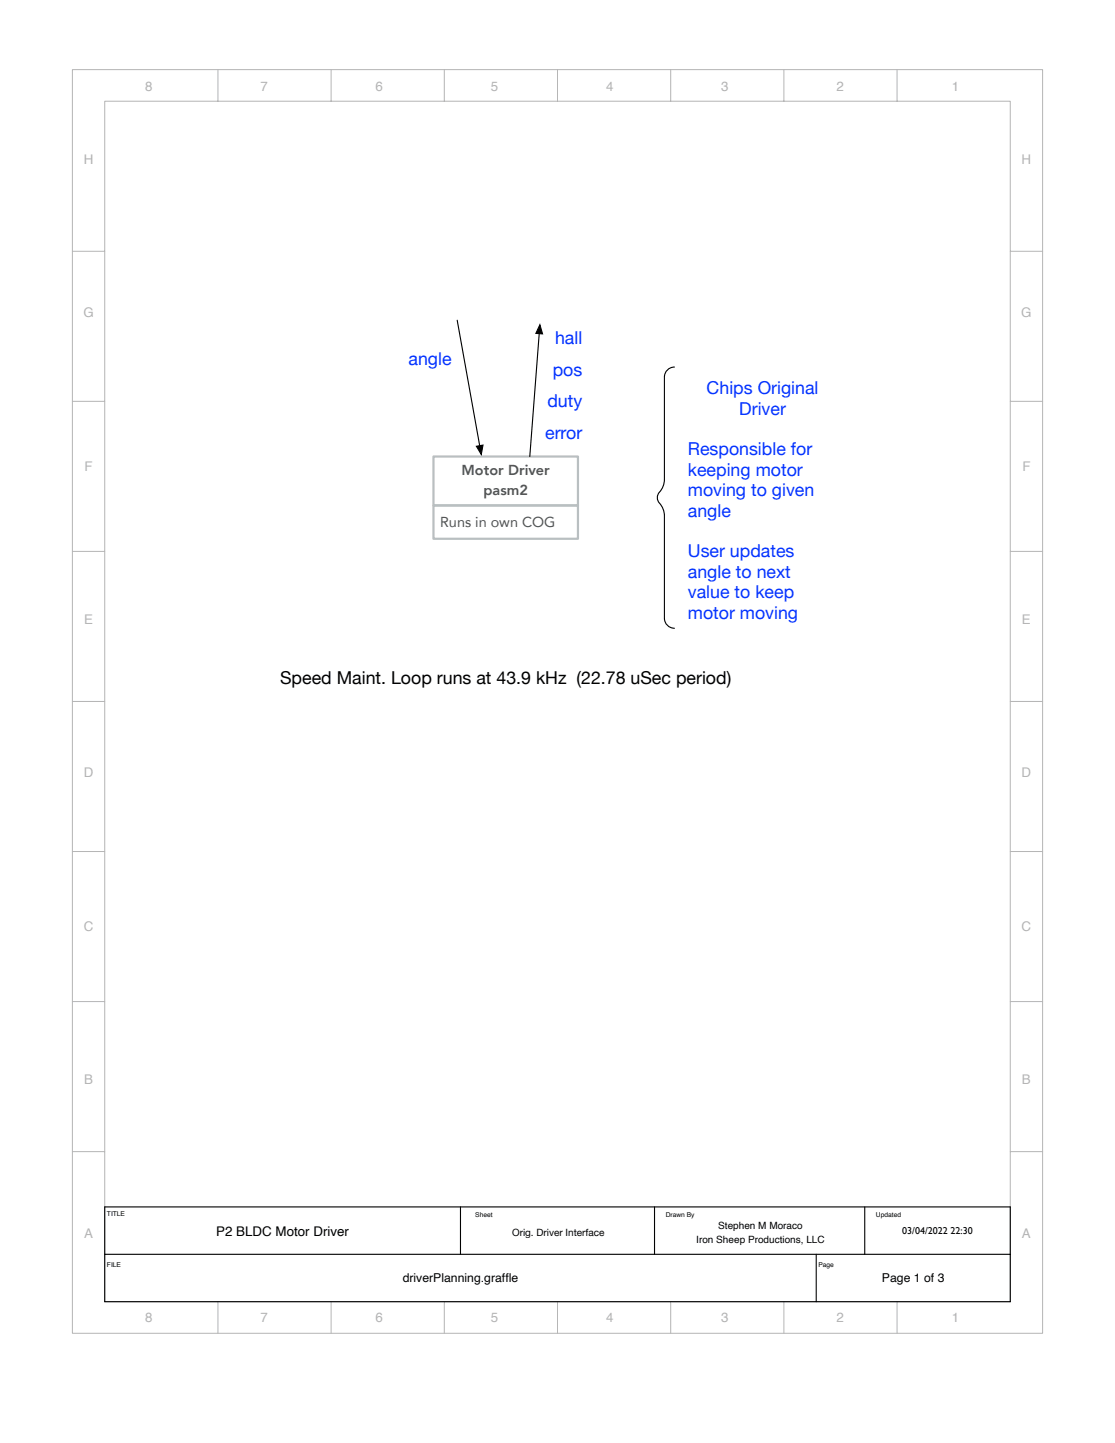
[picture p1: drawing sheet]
<svg xmlns="http://www.w3.org/2000/svg" width="216mm" height="279mm" viewBox="0 0 216 279" stroke-linecap="round" stroke-linejoin="round" font-family="sans-serif">
<defs><g id="words">
<g font-size="3.4" fill="#0433ff">
<text x="79.1" y="70.7">angle</text>
<text x="107.5" y="66.6">hall</text>
<text x="107" y="72.7">pos</text>
<text x="136.8" y="76.3">Chips Original</text>
<text x="106" y="78.8">duty</text>
<text x="143.1" y="80.3">Driver</text>
<text x="105.6" y="85">error</text>
<text x="133.2" y="88.2">Responsible for</text>
<text x="133.2" y="92.1">keeping motor</text>
<text x="133.2" y="96.1">moving to given</text>
<text x="133.2" y="100.1">angle</text>
<text x="133.2" y="107.9">User updates</text>
<text x="133.2" y="111.9">angle to next</text>
<text x="133.2" y="115.9">value to keep</text>
<text x="133.2" y="119.8">motor moving</text>
</g>
<text font-size="3.4" x="54.2" y="132.4">Speed Maint. Loop runs at 43.9 kHz (22.78 uSec period)</text>
<g font-size="2.8" fill="#505556">
<text x="89.4" y="92.1">Motor Driver</text>
<text x="93.6" y="95.9">pasm2</text>
<text x="85.2" y="102">Runs in own COG</text>
</g>
<g font-size="2.6" fill="#b4b4b4">
<text x="28.1" y="17.7">8</text>
<text x="50.4" y="17.7">7</text>
<text x="72.7" y="17.7">6</text>
<text x="95" y="17.7">5</text>
<text x="117.3" y="17.7">4</text>
<text x="139.7" y="17.7">3</text>
<text x="162" y="17.7">2</text>
<text x="184.3" y="17.7">1</text>
<text x="16.2" y="31.8">H</text>
<text x="197.8" y="31.8">H</text>
<text x="16.1" y="61.4">G</text>
<text x="197.7" y="61.4">G</text>
<text x="16.4" y="91.1">F</text>
<text x="198" y="91.1">F</text>
<text x="16.3" y="120.8">E</text>
<text x="197.9" y="120.8">E</text>
<text x="16.2" y="150.5">D</text>
<text x="197.8" y="150.5">D</text>
<text x="16.2" y="180.2">C</text>
<text x="197.8" y="180.2">C</text>
<text x="16.3" y="209.9">B</text>
<text x="197.9" y="209.9">B</text>
<text x="16.3" y="239.6">A</text>
<text x="197.9" y="239.6">A</text>
<text x="28.1" y="256.1">8</text>
<text x="50.4" y="256.1">7</text>
<text x="72.7" y="256.1">6</text>
<text x="95" y="256.1">5</text>
<text x="117.3" y="256.1">4</text>
<text x="139.7" y="256.1">3</text>
<text x="162" y="256.1">2</text>
<text x="184.3" y="256.1">1</text>
</g>
<text font-size="2.6" x="41.9" y="239.4">P2 BLDC Motor Driver</text>
<g font-size="2.4">
<text x="78" y="248.2">driverPlanning.graff</text>
<text x="97.8" y="248.2">le</text>
<text x="170.8" y="248.3">Page 1 of 3</text>
</g>
<g font-size="1.9">
<text x="99.2" y="239.3">Orig. Driver Interface</text>
<text x="139.1" y="237.9">Stephen M Moraco</text>
<text x="174.7" y="238.9">03/04/2022 22:30</text>
<text x="134.8" y="240.7">Iron Sheep Productions, LLC</text>
</g>
<g font-size="1.3">
<text x="20.7" y="235.5">TITLE</text>
<text x="92" y="235.6">Sheet</text>
<text x="128.9" y="235.6">Drawn By</text>
<text x="169.6" y="235.6">Updated</text>
<text x="20.7" y="245.4">FILE</text>
<text x="158.5" y="245.3">Page</text>
</g>
</g></defs>
<path d="M83.9 97.9h28v6.4h-28zM83.9 88.4h28v9.5h-28z" fill="none" stroke="#b9bfc1" stroke-width=".43"/>
<path d="M88.5 62l4.4 24.3M104.4 64.6l-1.8 23.8M104.5 62.9l.6 1.7-1.3-.1zM130.6 71.1a1.94 1.94 0 0 0-1.9 1.9v19.8l-.2 .9-.5 1.2a1.77 1.77 0 0 0 0 2.9l.5 1.2 .2 .9v19.8a1.94 1.94 0 0 0 1.9 1.9M92.2 86.4l1.3-.2-.3 1.8zM20.3 233.7h175.3v18.3h-175.3zM89.2 233.7v9.2M126.7 233.7v9.2M167.4 233.7v9.2M20.3 242.9h175.3M158 242.9v9.1" fill="none" stroke="#000" stroke-width=".22"/>
<path d="M104.5 62.9l.6 1.7-1.3-.1zM92.2 86.4l1.3-.2-.3 1.8z" fill="#000"/>
<g fill="none" stroke="#b5b5b5" stroke-width=".19">
<path d="M14 13.5h187.9v244.7h-187.9zM20.3 19.6h175.3v232.4h-175.3zM42.2 13.5v6.1M64.1 13.5v6.1M86 13.5v6.1M107.9 13.5v6.1M129.9 13.5v6.1M151.8 13.5v6.1M173.7 13.5v6.1M14 48.7h6.3M195.6 48.7h6.3M14 77.7h6.3"/>
<path d="M195.6 77.7h6.3M14 106.8h6.3M195.6 106.8h6.3M14 135.8h6.3M195.6 135.8h6.3M14 164.9h6.3M195.6 164.9h6.3M14 193.9h6.3M195.6 193.9h6.3M14 223h6.3M195.6 223h6.3M42.2 252v6.2"/>
<path d="M64.1 252v6.2M86 252v6.2M107.9 252v6.2M129.9 252v6.2M151.8 252v6.2M173.7 252v6.2"/>
</g>
<use href="#words"/>
</svg>
